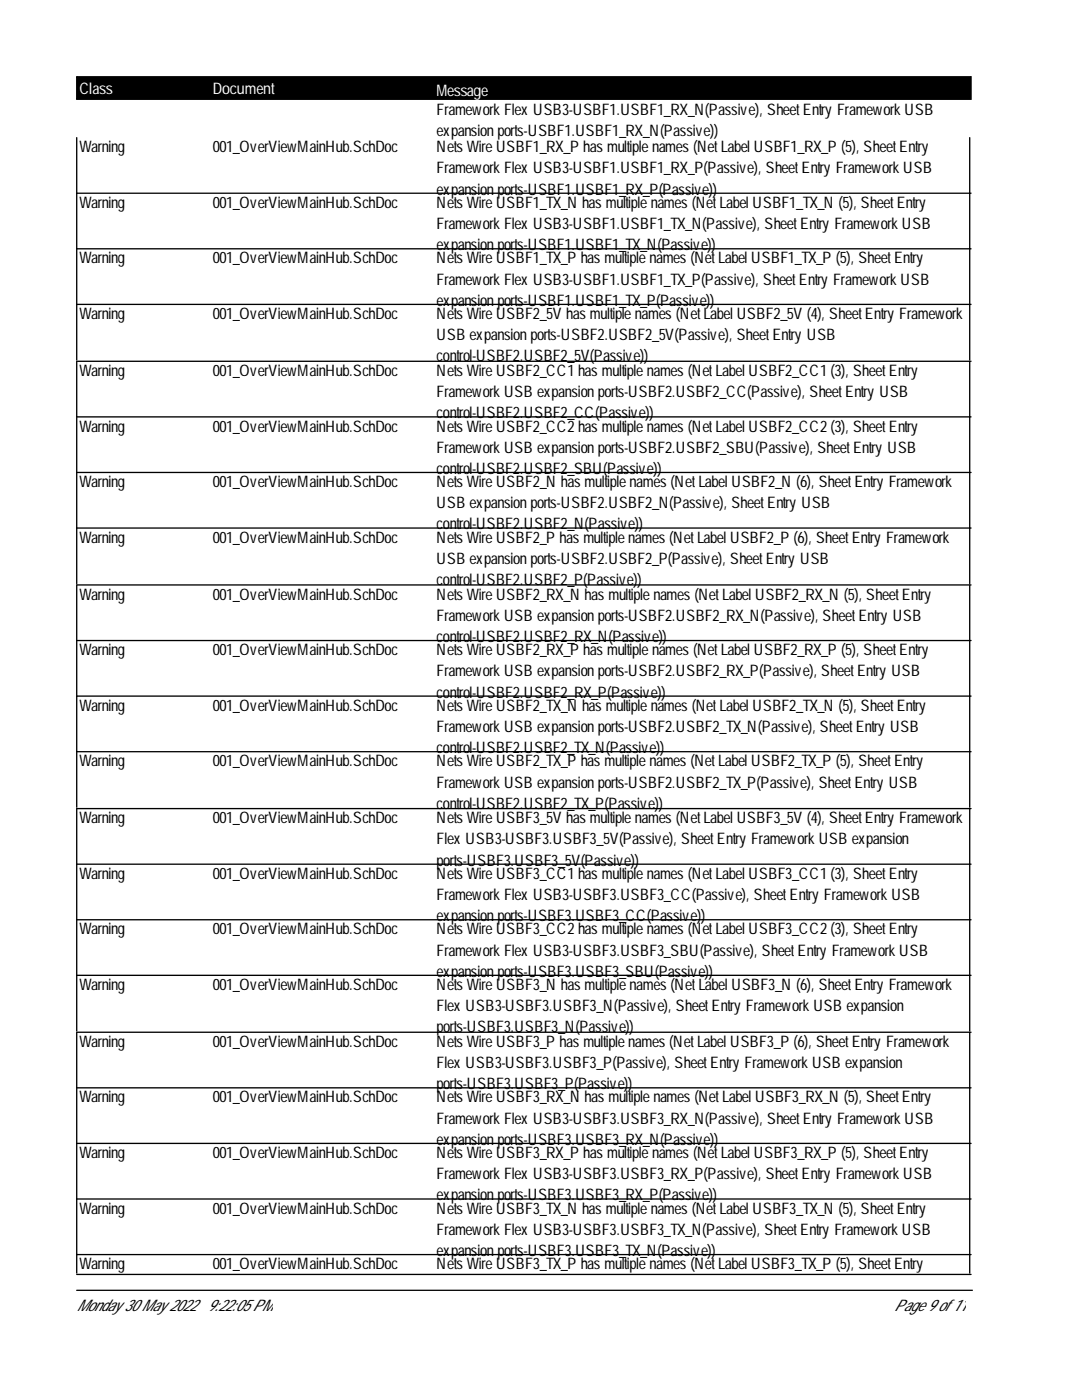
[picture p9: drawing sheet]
<svg xmlns="http://www.w3.org/2000/svg" width="216mm" height="279mm" viewBox="0 0 216 279" stroke-linecap="round" stroke-linejoin="round" font-family="sans-serif">
<defs><g id="words">
<g font-size="3.2" fill="#fff">
<text x="15.8" y="18.8">Class</text>
<text x="42.5" y="18.8">Document</text>
<text x="87.1" y="19.1">Message</text>
</g>
<g font-size="3.2">
<text x="87.1" y="23">FrameworkFlex USB3-USBF1.USBF1_RX_N(Passive), SheetEntry FrameworkUSB</text>
<text x="87.1" y="27.2">expansionports-USBF1.USBF1_RX_N(Passive))</text>
<text x="15.8" y="30.4">Warning</text>
<text x="42.5" y="30.4">001_OverViewMainHub.SchDoc</text>
<text x="87.1" y="30.4">Nets WireUSBF1_RX_P has multiplenames (NetLabel USBF1_RX_P (5), SheetEntry</text>
<text x="87.1" y="34.6">FrameworkFlex USB3-USBF1.USBF1_RX_P(Passive), SheetEntry FrameworkUSB</text>
<text x="15.8" y="41.5">Warning</text>
<text x="42.5" y="41.5">001_OverViewMainHub.SchDoc</text>
<text x="87.1" y="38.8">expansionports-USBF1.USBF1_RX_P(Passive))</text>
<text x="87.1" y="41.5">Nets WireUSBF1_TX_N has multiplenames (NetLabel USBF1_TX_N (5), SheetEntry</text>
<text x="87.1" y="45.7">FrameworkFlex USB3-USBF1.USBF1_TX_N(Passive), SheetEntry FrameworkUSB</text>
<text x="15.8" y="52.6">Warning</text>
<text x="42.5" y="52.6">001_OverViewMainHub.SchDoc</text>
<text x="87.1" y="49.9">expansionports-USBF1.USBF1_TX_N(Passive))</text>
<text x="87.1" y="52.6">Nets WireUSBF1_TX_P has multiplenames (NetLabel USBF1_TX_P (5), SheetEntry</text>
<text x="87.1" y="56.8">FrameworkFlex USB3-USBF1.USBF1_TX_P(Passive), SheetEntry FrameworkUSB</text>
<text x="15.8" y="63.7">Warning</text>
<text x="42.5" y="63.7">001_OverViewMainHub.SchDoc</text>
<text x="87.1" y="61">expansionports-USBF1.USBF1_TX_P(Passive))</text>
<text x="87.1" y="63.7">Nets WireUSBF2_5V has multiplenames (NetLabel USBF2_5V (4), SheetEntry Framework</text>
<text x="87.1" y="67.9">USB expansionports-USBF2.USBF2_5V(Passive), SheetEntry USB</text>
<text x="15.8" y="75">Warning</text>
<text x="42.5" y="75">001_OverViewMainHub.SchDoc</text>
<text x="87.1" y="72.1">control-USBF2.USBF2_5V(Passive))</text>
<text x="87.1" y="75">Nets WireUSBF2_CC1 has multiplenames (NetLabel USBF2_CC1 (3), SheetEntry</text>
<text x="87.1" y="79.3">FrameworkUSB expansionports-USBF2.USBF2_CC(Passive), SheetEntry USB</text>
<text x="87.1" y="83.5">control-USBF2.USBF2_CC(Passive))</text>
<text x="15.8" y="86.1">Warning</text>
<text x="42.5" y="86.1">001_OverViewMainHub.SchDoc</text>
<text x="87.1" y="86.1">Nets WireUSBF2_CC2has multiplenames (NetLabel USBF2_CC2(3), SheetEntry</text>
<text x="87.1" y="90.3">FrameworkUSB expansionports-USBF2.USBF2_SBU(Passive), SheetEntry USB</text>
<text x="87.1" y="94.6">control-USBF2.USBF2_SBU(Passive))</text>
<text x="15.8" y="97.2">Warning</text>
<text x="42.5" y="97.2">001_OverViewMainHub.SchDoc</text>
<text x="87.1" y="97.2">Nets WireUSBF2_N has multiplenames (NetLabel USBF2_N (6), SheetEntry Framework</text>
<text x="87.1" y="101.4">USB expansionports-USBF2.USBF2_N(Passive), SheetEntry USB</text>
<text x="87.1" y="105.7">control-USBF2.USBF2_N(Passive))</text>
<text x="15.8" y="108.3">Warning</text>
<text x="42.5" y="108.3">001_OverViewMainHub.SchDoc</text>
<text x="87.1" y="108.3">Nets WireUSBF2_P has multiplenames (NetLabel USBF2_P (6), SheetEntry Framework</text>
<text x="87.1" y="112.5">USB expansionports-USBF2.USBF2_P(Passive), SheetEntry USB</text>
<text x="15.8" y="119.7">Warning</text>
<text x="42.5" y="119.7">001_OverViewMainHub.SchDoc</text>
<text x="87.1" y="116.8">control-USBF2.USBF2_P(Passive))</text>
<text x="87.1" y="119.7">Nets WireUSBF2_RX_N has multiplenames (NetLabel USBF2_RX_N (5), SheetEntry</text>
<text x="87.1" y="123.9">FrameworkUSB expansionports-USBF2.USBF2_RX_N(Passive), SheetEntry USB</text>
<text x="15.8" y="130.8">Warning</text>
<text x="42.5" y="130.8">001_OverViewMainHub.SchDoc</text>
<text x="87.1" y="128.1">control-USBF2.USBF2_RX_N(Passive))</text>
<text x="87.1" y="130.8">Nets WireUSBF2_RX_P has multiplenames (NetLabel USBF2_RX_P (5), SheetEntry</text>
<text x="87.1" y="135">FrameworkUSB expansionports-USBF2.USBF2_RX_P(Passive), SheetEntry USB</text>
<text x="15.8" y="141.8">Warning</text>
<text x="42.5" y="141.8">001_OverViewMainHub.SchDoc</text>
<text x="87.1" y="139.2">control-USBF2.USBF2_RX_P(Passive))</text>
<text x="87.1" y="141.8">Nets WireUSBF2_TX_N has multiplenames (NetLabel USBF2_TX_N (5), SheetEntry</text>
<text x="87.1" y="146.1">FrameworkUSB expansionports-USBF2.USBF2_TX_N(Passive), SheetEntry USB</text>
<text x="15.8" y="152.9">Warning</text>
<text x="42.5" y="152.9">001_OverViewMainHub.SchDoc</text>
<text x="87.1" y="150.3">control-USBF2.USBF2_TX_N(Passive))</text>
<text x="87.1" y="152.9">Nets WireUSBF2_TX_P has multiplenames (NetLabel USBF2_TX_P (5), SheetEntry</text>
<text x="87.1" y="157.2">FrameworkUSB expansionports-USBF2.USBF2_TX_P(Passive), SheetEntry USB</text>
<text x="87.1" y="161.4">control-USBF2.USBF2_TX_P(Passive))</text>
<text x="15.8" y="164.3">Warning</text>
<text x="42.5" y="164.3">001_OverViewMainHub.SchDoc</text>
<text x="87.1" y="164.3">Nets WireUSBF3_5V has multiplenames (NetLabel USBF3_5V (4), SheetEntry Framework</text>
<text x="87.1" y="168.5">Flex USB3-USBF3.USBF3_5V(Passive), SheetEntry FrameworkUSB expansion</text>
<text x="87.1" y="172.7">ports-USBF3.USBF3_5V(Passive))</text>
<text x="15.8" y="175.4">Warning</text>
<text x="42.5" y="175.4">001_OverViewMainHub.SchDoc</text>
<text x="87.1" y="175.4">Nets WireUSBF3_CC1 has multiplenames (NetLabel USBF3_CC1 (3), SheetEntry</text>
<text x="87.1" y="179.6">FrameworkFlex USB3-USBF3.USBF3_CC(Passive), SheetEntry FrameworkUSB</text>
<text x="87.1" y="183.8">expansionports-USBF3.USBF3_CC(Passive))</text>
<text x="15.8" y="186.5">Warning</text>
<text x="42.5" y="186.5">001_OverViewMainHub.SchDoc</text>
<text x="87.1" y="186.5">Nets WireUSBF3_CC2has multiplenames (NetLabel USBF3_CC2(3), SheetEntry</text>
<text x="87.1" y="190.7">FrameworkFlex USB3-USBF3.USBF3_SBU(Passive), SheetEntry FrameworkUSB</text>
<text x="15.8" y="197.6">Warning</text>
<text x="42.5" y="197.6">001_OverViewMainHub.SchDoc</text>
<text x="87.1" y="194.9">expansionports-USBF3.USBF3_SBU(Passive))</text>
<text x="87.1" y="197.6">Nets WireUSBF3_N has multiplenames (NetLabel USBF3_N (6), SheetEntry Framework</text>
<text x="87.1" y="201.8">Flex USB3-USBF3.USBF3_N(Passive), SheetEntry FrameworkUSB expansion</text>
<text x="15.8" y="208.9">Warning</text>
<text x="42.5" y="208.9">001_OverViewMainHub.SchDoc</text>
<text x="87.1" y="206">ports-USBF3.USBF3_N(Passive))</text>
<text x="87.1" y="208.9">Nets WireUSBF3_P has multiplenames (NetLabel USBF3_P (6), SheetEntry Framework</text>
<text x="87.1" y="213.2">Flex USB3-USBF3.USBF3_P(Passive), SheetEntry FrameworkUSB expansion</text>
<text x="15.8" y="220">Warning</text>
<text x="42.5" y="220">001_OverViewMainHub.SchDoc</text>
<text x="87.1" y="217.4">ports-USBF3.USBF3_P(Passive))</text>
<text x="87.1" y="220">Nets WireUSBF3_RX_N has multiplenames (NetLabel USBF3_RX_N (5), SheetEntry</text>
<text x="87.1" y="224.2">FrameworkFlex USB3-USBF3.USBF3_RX_N(Passive), SheetEntry FrameworkUSB</text>
<text x="15.8" y="231.1">Warning</text>
<text x="42.5" y="231.1">001_OverViewMainHub.SchDoc</text>
<text x="87.1" y="228.5">expansionports-USBF3.USBF3_RX_N(Passive))</text>
<text x="87.1" y="231.1">Nets WireUSBF3_RX_P has multiplenames (NetLabel USBF3_RX_P (5), SheetEntry</text>
<text x="87.1" y="235.3">FrameworkFlex USB3-USBF3.USBF3_RX_P(Passive), SheetEntry FrameworkUSB</text>
<text x="87.1" y="239.6">expansionports-USBF3.USBF3_RX_P(Passive))</text>
<text x="15.8" y="242.2">Warning</text>
<text x="42.5" y="242.2">001_OverViewMainHub.SchDoc</text>
<text x="87.1" y="242.2">Nets WireUSBF3_TX_N has multiplenames (NetLabel USBF3_TX_N (5), SheetEntry</text>
<text x="87.1" y="246.4">FrameworkFlex USB3-USBF3.USBF3_TX_N(Passive), SheetEntry FrameworkUSB</text>
<text x="87.1" y="250.7">expansionports-USBF3.USBF3_TX_N(Passive))</text>
<text x="15.8" y="253.3">Warning</text>
<text x="42.5" y="253.3">001_OverViewMainHub.SchDoc</text>
<text x="87.1" y="253.3">Nets WireUSBF3_TX_P has multiplenames (NetLabel USBF3_TX_P (5), SheetEntry</text>
<text x="15.3" y="261.7">Monday30May2022</text>
<text x="41.4" y="261.7">9:22:05PM</text>
<text x="178.5" y="261.7">Page9of11</text>
</g>
</g></defs>
<path d="M15.3 15.3h178.5v4.5h-178.5z" fill="#000" stroke="#000" stroke-width=".26"/>
<g fill="none" stroke="#000" stroke-width=".26">
<path d="M15.3 38.6h178.5M15.3 27.5v44.3M193.5 27.5v44.3M15.3 49.7h178.5M15.3 60.7h178.5M193.5 72.1v44.4M193.8 72.1h-178.5v44.4M15.3 83.2h178.5M15.3 94.3h178.5M15.3 105.4h178.5M193.5 116.7v44.4M193.8 116.7h-178.5v44.4"/>
<path d="M15.3 127.8h178.5M15.3 138.9h178.5M15.3 150h178.5M15.3 172.5h178.5M193.5 161.4v44.3M193.8 161.4h-178.5v44.3M15.3 183.6h178.5M15.3 194.7h178.5M15.3 217.1h178.5M193.5 206v48.1M193.8 206h-178.5v48.1M15.3 228.2h178.5"/>
<path d="M15.3 239.3h178.5M15.3 250.4h178.5M15.3 254.3h178.5M15.3 257.5h178.7"/>
</g>
<use href="#words"/>
</svg>
